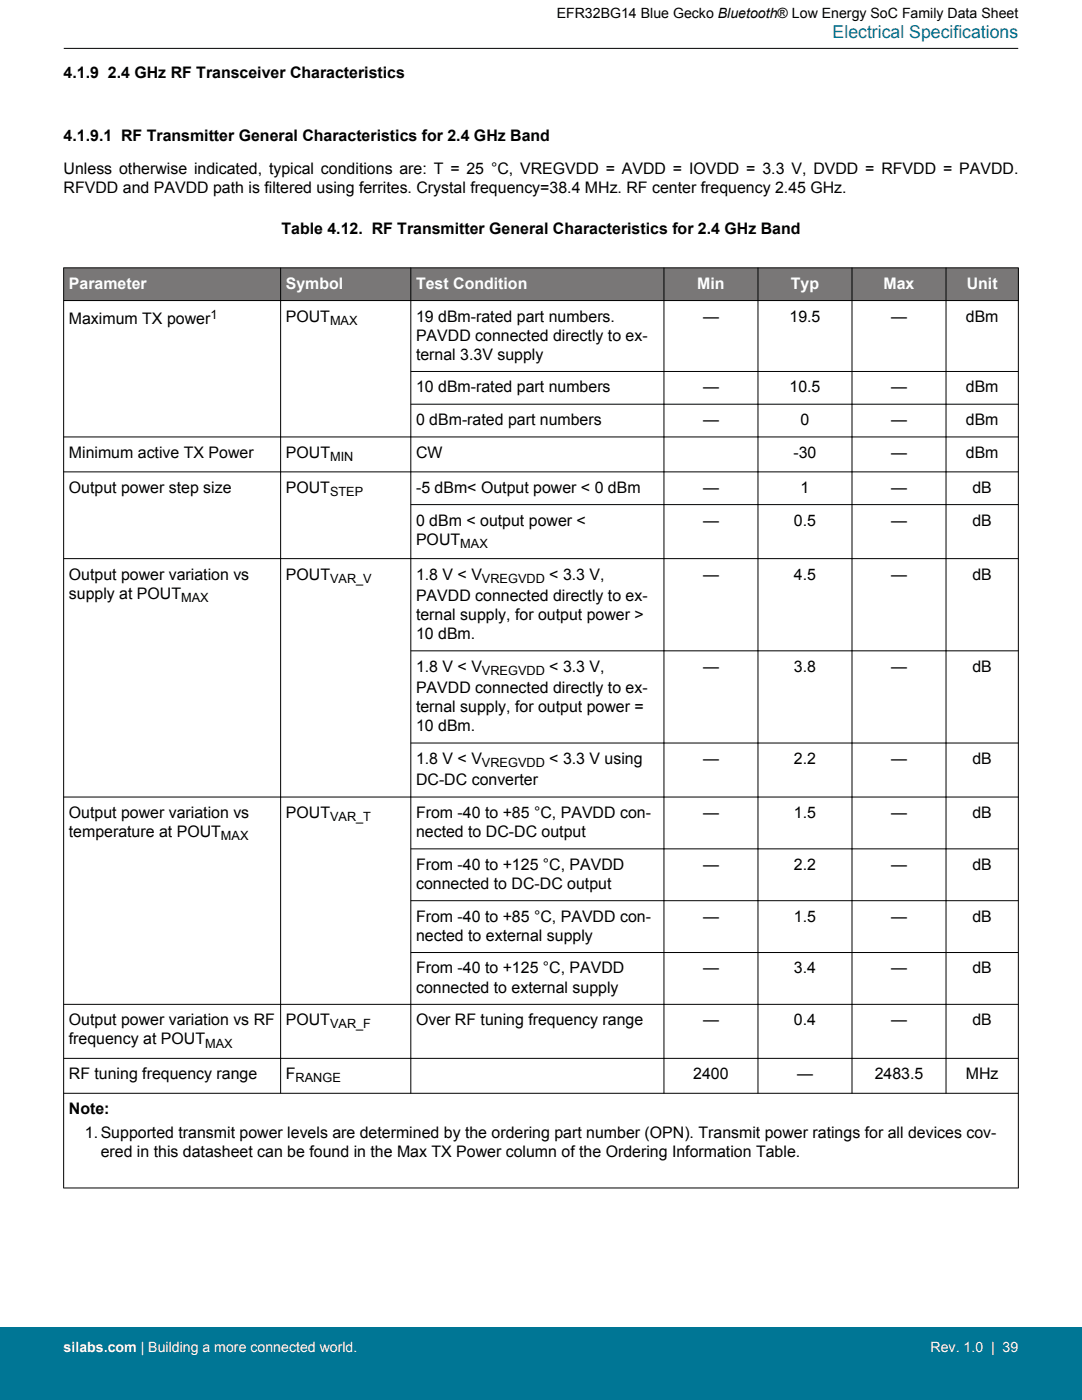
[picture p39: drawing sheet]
<svg xmlns="http://www.w3.org/2000/svg" width="216mm" height="279mm" viewBox="0 0 216 279" stroke-linecap="round" stroke-linejoin="round" font-family="sans-serif">
<defs><g id="words">
<text font-size="3.5" fill="#007695" x="166.1" y="7.5">Electrical Specifications</text>
<g font-size="3.2">
<text x="12.7" y="15.5">4.1.9 2.4 GHz RF Transceiver Characteristics</text>
<text x="12.7" y="28.2">4.1.9.1 RF Transmitter General Characteristics for 2.4 GHz Band</text>
<text x="12.7" y="34.8">Unless otherwise indicated, typical conditions are: T = 25 °C, VREGVDD = AVDD = IOVDD = 3.3 V, DVDD = RFVDD = PAVDD.</text>
<text x="12.7" y="38.6">RFVDD and PAVDD path is filtered using ferrites. Crystal frequency=38.4 MHz. RF center frequency 2.45 GHz.</text>
<text x="56.2" y="46.6">Table 4.12. RF Transmitter General Characteristics for 2.4 GHz Band</text>
<text x="13.7" y="64.7">Maximum TX power</text>
<text x="57" y="64.2">POUT</text>
<text x="83" y="64.2">19 dBm-rated part numbers.</text>
<text x="140.3" y="64.2">—</text>
<text x="157.5" y="64.2">19.5</text>
<text x="177.8" y="64.2">—</text>
<text x="192.7" y="64.2">dBm</text>
<text x="83" y="68">PAVDD connected directly to ex-</text>
<text x="83" y="71.8">ternal 3.3V supply</text>
<text x="83" y="78.3">10 dBm-rated part numbers</text>
<text x="140.3" y="78.3">—</text>
<text x="157.5" y="78.3">10.5</text>
<text x="177.8" y="78.3">—</text>
<text x="192.7" y="78.3">dBm</text>
<text x="83" y="84.9">0 dBm-rated part numbers</text>
<text x="140.3" y="84.9">—</text>
<text x="159.7" y="84.9">0</text>
<text x="177.8" y="84.9">—</text>
<text x="192.7" y="84.9">dBm</text>
<text x="13.7" y="91.4">Minimum active TX Power</text>
<text x="57" y="91.4">POUT</text>
<text x="83" y="91.4">CW</text>
<text x="158.3" y="91.4">-30</text>
<text x="177.8" y="91.4">—</text>
<text x="192.7" y="91.4">dBm</text>
<text x="13.7" y="98.4">Output power step size</text>
<text x="57" y="98.4">POUT</text>
<text x="83" y="98.4">-5 dBm&lt; Output power &lt; 0 dBm</text>
<text x="140.3" y="98.4">—</text>
<text x="159.7" y="98.4">1</text>
<text x="177.8" y="98.4">—</text>
<text x="194" y="98.4">dB</text>
<text x="83" y="104.9">0 dBm &lt; output power &lt;</text>
<text x="140.3" y="104.9">—</text>
<text x="158.4" y="104.9">0.5</text>
<text x="177.8" y="104.9">—</text>
<text x="194" y="104.9">dB</text>
<text x="83" y="108.7">POUT</text>
<text x="13.7" y="115.7">Output power variation vs</text>
<text x="13.7" y="119.5">supply at POUT</text>
<text x="57" y="115.7">POUT</text>
<text x="83" y="115.7">1.8 V &lt; V</text>
<text x="83" y="119.9">PAVDD connected directly to ex-</text>
<text x="109.6" y="115.7">&lt; 3.3 V,</text>
<text x="140.3" y="115.7">—</text>
<text x="158.4" y="115.7">4.5</text>
<text x="177.8" y="115.7">—</text>
<text x="194" y="115.7">dB</text>
<text x="83" y="123.7">ternal supply, for output power &gt;</text>
<text x="83" y="127.5">10 dBm.</text>
<text x="83" y="134.1">1.8 V &lt; V</text>
<text x="109.6" y="134.1">&lt; 3.3 V,</text>
<text x="140.3" y="134.1">—</text>
<text x="158.4" y="134.1">3.8</text>
<text x="177.8" y="134.1">—</text>
<text x="194" y="134.1">dB</text>
<text x="83" y="138.3">PAVDD connected directly to ex-</text>
<text x="83" y="142.1">ternal supply, for output power =</text>
<text x="83" y="145.9">10 dBm.</text>
<text x="83" y="152.5">1.8 V &lt; V</text>
<text x="109.6" y="152.5">&lt; 3.3 V using</text>
<text x="140.3" y="152.5">—</text>
<text x="158.4" y="152.5">2.2</text>
<text x="177.8" y="152.5">—</text>
<text x="194" y="152.5">dB</text>
<text x="83" y="156.7">DC-DC converter</text>
<text x="13.7" y="163.2">Output power variation vs</text>
<text x="13.7" y="167.1">temperature at POUT</text>
<text x="57" y="163.2">POUT</text>
<text x="83" y="163.2">From -40 to +85 °C, PAVDD con-</text>
<text x="83" y="167.1">nected to DC-DC output</text>
<text x="140.3" y="163.2">—</text>
<text x="158.4" y="163.2">1.5</text>
<text x="177.8" y="163.2">—</text>
<text x="194" y="163.2">dB</text>
<text x="83" y="173.6">From -40 to +125 °C, PAVDD</text>
<text x="140.3" y="173.6">—</text>
<text x="158.4" y="173.6">2.2</text>
<text x="177.8" y="173.6">—</text>
<text x="194" y="173.6">dB</text>
<text x="83" y="177.4">connected to DC-DC output</text>
<text x="83" y="183.9">From -40 to +85 °C, PAVDD con-</text>
<text x="140.3" y="183.9">—</text>
<text x="158.4" y="183.9">1.5</text>
<text x="177.8" y="183.9">—</text>
<text x="194" y="183.9">dB</text>
<text x="83" y="187.7">nected to external supply</text>
<text x="83" y="194.3">From -40 to +125 °C, PAVDD</text>
<text x="140.3" y="194.3">—</text>
<text x="158.4" y="194.3">3.4</text>
<text x="177.8" y="194.3">—</text>
<text x="194" y="194.3">dB</text>
<text x="83" y="198.1">connected to external supply</text>
<text x="13.7" y="204.6">Output power variation vs RF</text>
<text x="13.7" y="208.4">frequency at POUT</text>
<text x="57" y="204.6">POUT</text>
<text x="83" y="204.6">Over RF tuning frequency range</text>
<text x="140.3" y="204.6">—</text>
<text x="158.4" y="204.6">0.4</text>
<text x="177.8" y="204.6">—</text>
<text x="194" y="204.6">dB</text>
<text x="13.7" y="215.4">RF tuning frequency range</text>
<text x="57" y="215.4">F</text>
<text x="138.3" y="215.4">2400</text>
<text x="159" y="215.4">—</text>
<text x="174.5" y="215.4">2483.5</text>
<text x="192.7" y="215.4">MHz</text>
<text x="13.7" y="222.4">Note:</text>
<text x="16.9" y="227.1">1.Supported transmit power levels are determined by the ordering part number (OPN). Transmit power ratings for all devices cov-</text>
<text x="20.1" y="230.9">ered in this datasheet can be found in the Max TX Power column of the Ordering Information Table.</text>
</g>
<g font-size="3.2" fill="#fff">
<text x="13.7" y="57.6">Parameter</text>
<text x="57" y="57.6">Symbol</text>
<text x="83" y="57.6">Test Condition</text>
<text x="139.1" y="57.6">Min</text>
<text x="157.8" y="57.6">Typ</text>
<text x="176.3" y="57.6">Max</text>
<text x="192.9" y="57.6">Unit</text>
</g>
<text font-size="2.8" x="111.1" y="3.5">EFR32BG14 Blue Gecko Bluetooth® Low Energy SoC Family Data Sheet</text>
<g font-size="2.8" fill="#fff">
<text x="12.7" y="269.9">silabs.com | Building a more connected world.</text>
<text x="185.7" y="269.9">Rev. 1.0 | 39</text>
</g>
<g font-size="2.5">
<text x="42" y="63.6">1</text>
<text x="65.9" y="64.8">MAX</text>
<text x="65.9" y="92">MIN</text>
<text x="65.9" y="99">STEP</text>
<text x="91.8" y="109.3">MAX</text>
<text x="65.9" y="116.3">VAR_V</text>
<text x="96.2" y="116.3">VREGVDD</text>
<text x="36.2" y="120.1">MAX</text>
<text x="96.2" y="134.7">VREGVDD</text>
<text x="96.2" y="153.1">VREGVDD</text>
<text x="44.1" y="167.7">MAX</text>
<text x="65.9" y="163.9">VAR_T</text>
<text x="40.9" y="209.1">MAX</text>
<text x="65.9" y="205.3">VAR_F</text>
<text x="59" y="216">RANGE</text>
</g>
</g></defs>
<g fill="#797777">
<path d="M12.7 53.5h190.5v6.5h-190.5z" fill-rule="evenodd"/>
<path d="M12.7 53.5h190.5v6.5h-190.5z" fill-rule="evenodd"/>
</g>
<g fill="none" stroke="#000" stroke-width=".2">
<path d="M12.7 9.7h190.5M12.7 53.5h190.5M12.7 60h190.5M12.7 53.4v183.7M56 53.4v164.8M82 53.4v164.8M132.5 53.4v164.8M151.2 53.4v164.8M170 53.4v164.8M188.8 53.4v164.8M203.2 53.4v183.7M81.9 74.1h121.3"/>
<path d="M12.7 87.2h190.5M12.7 94.2h190.5M81.9 80.7h121.3M12.7 111.5h190.5M81.9 100.7h121.3M81.9 129.9h121.3M12.7 159.1h190.5M81.9 148.3h121.3M81.9 169.4h121.3M81.9 179.8h121.3M81.9 190.1h121.3M12.7 211.2h190.5"/>
<path d="M12.7 218.2h190.5M203.2 200.4h-190.5M12.7 237.1h190.5"/>
</g>
<path d="M0 264.9h215.9v14.5h-215.9z" fill="#007695"/>
<use href="#words"/>
</svg>
